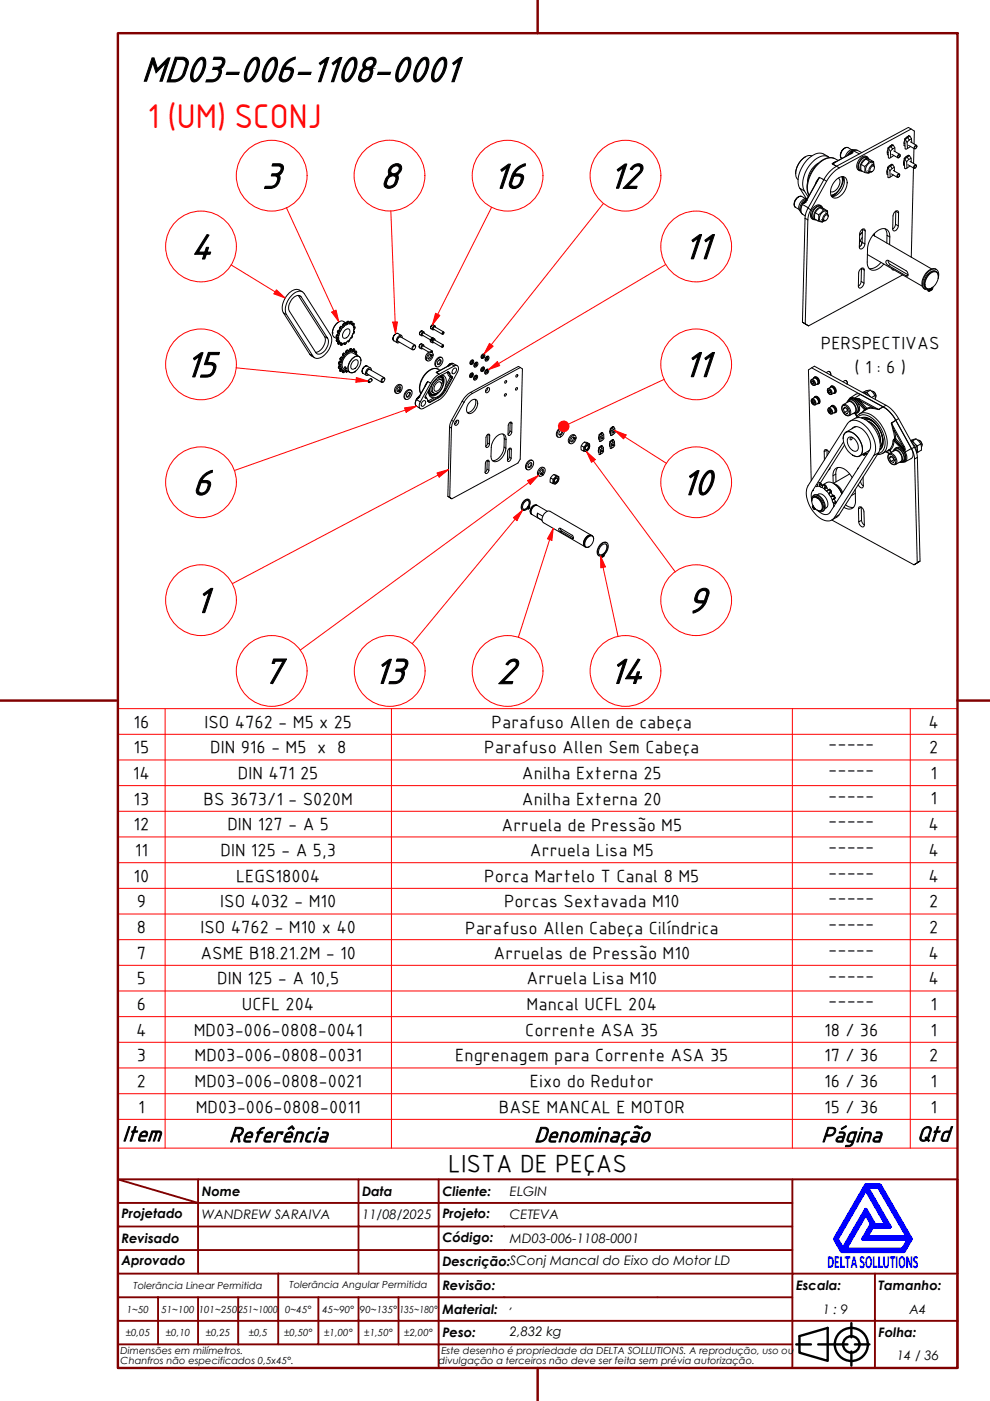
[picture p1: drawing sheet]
<svg xmlns="http://www.w3.org/2000/svg" width="210mm" height="297mm" viewBox="0 0 210 297" stroke-linecap="round" stroke-linejoin="round" font-family="sans-serif">
<defs><g id="words">
<g font-size="8.1">
<text x="30" y="17.3">MD03-006-1108-0001</text>
<text x="55.5" y="39.8">3</text>
<text x="80.5" y="39.8">8</text>
<text x="104.4" y="39.9">16</text>
<text x="129" y="39.8">12</text>
<text x="40.4" y="54.8">4</text>
<text x="144.9" y="54.8">11</text>
<text x="39.2" y="79.8">15</text>
<text x="144.9" y="79.8">11</text>
<text x="40.7" y="104.9">6</text>
<text x="144.4" y="104.8">10</text>
<text x="41.3" y="129.8">1</text>
<text x="145.7" y="129.8">9</text>
<text x="55.7" y="144.9">7</text>
<text x="79.1" y="144.9">13</text>
<text x="105.4" y="144.9">2</text>
<text x="129.1" y="144.9">14</text>
</g>
<text font-size="7" fill="#f00" x="31.3" y="27.1">1 (UM) SCONJ</text>
<text font-size="5.4" x="95" y="248.5">LISTA DE PEÇAS</text>
<g font-size="4.9">
<text x="25.9" y="241.9">Item</text>
<text x="48.6" y="242.1">Referência</text>
<text x="113.3" y="242.1">Denominação</text>
<text x="174.1" y="242.1">Página</text>
<text x="194.4" y="241.9">Qtd</text>
</g>
<g font-size="3.9">
<text x="174" y="74">PERSPECTIVAS</text>
<text x="181.2" y="79">( 1 : 6 )</text>
<text x="28.3" y="154.3">16</text>
<text x="43.3" y="154.3">ISO 4762 - M5 x 25</text>
<text x="104.2" y="154.3">Parafuso Allen de cabeça</text>
<text x="196.9" y="154.3">4</text>
<text x="28.3" y="159.7">15</text>
<text x="44.6" y="159.7">DIN 916 - M5 x 8</text>
<text x="102.7" y="159.7">Parafuso Allen Sem Cabeça</text>
<text x="175.6" y="158.9">-----</text>
<text x="197" y="159.7">2</text>
<text x="28.2" y="165.1">14</text>
<text x="50.5" y="165.1">DIN 471</text>
<text x="63.6" y="165.1">25</text>
<text x="110.7" y="165.1">Anilha Externa 25</text>
<text x="175.6" y="164.3">-----</text>
<text x="197.3" y="165.1">1</text>
<text x="28.3" y="170.6">13</text>
<text x="43.2" y="170.6">BS 3673/1 - S020M</text>
<text x="110.7" y="170.6">Anilha Externa 20</text>
<text x="175.6" y="169.8">-----</text>
<text x="197.3" y="170.6">1</text>
<text x="28.3" y="176">12</text>
<text x="48.2" y="176">DIN 127 - A 5</text>
<text x="106.3" y="176.2">Arruela de Pressão M5</text>
<text x="175.6" y="175.2">-----</text>
<text x="196.9" y="176">4</text>
<text x="28.6" y="181.5">11</text>
<text x="46.8" y="181.5">DIN 125 - A 5,3</text>
<text x="112.4" y="181.5">Arruela Lisa M5</text>
<text x="175.6" y="180.7">-----</text>
<text x="196.9" y="181.5">4</text>
<text x="28.3" y="186.9">10</text>
<text x="50" y="186.9">LEGS18004</text>
<text x="102.7" y="186.9">Porca Martelo T Canal 8 M5</text>
<text x="175.6" y="186.1">-----</text>
<text x="175.6" y="191.5">-----</text>
<text x="196.9" y="186.9">4</text>
<text x="29" y="192.3">9</text>
<text x="29" y="197.8">8</text>
<text x="42.5" y="197.8">ISO 4762 - M10 x 40</text>
<text x="46.7" y="192.3">ISO 4032 - M10</text>
<text x="98.6" y="198">Parafuso Allen Cabeça Cilíndrica</text>
<text x="106.9" y="192.3">Porcas Sextavada M10</text>
<text x="175.6" y="197">-----</text>
<text x="197" y="192.3">2</text>
<text x="197" y="197.8">2</text>
<text x="29" y="203.2">7</text>
<text x="42.5" y="203.2">ASME B18.21.2M - 10</text>
<text x="104.6" y="203.4">Arruelas de Pressão M10</text>
<text x="175.6" y="202.4">-----</text>
<text x="196.9" y="203.2">4</text>
<text x="29" y="208.7">5</text>
<text x="46.1" y="208.7">DIN 125 - A 10,5</text>
<text x="111.7" y="208.7">Arruela Lisa M10</text>
<text x="175.6" y="207.9">-----</text>
<text x="196.9" y="208.7">4</text>
<text x="29" y="214.1">6</text>
<text x="51.3" y="214.1">UCFL 204</text>
<text x="111.6" y="214.1">Mancal UCFL 204</text>
<text x="175.6" y="213.3">-----</text>
<text x="197.3" y="214.1">1</text>
<text x="28.9" y="219.6">4</text>
<text x="41.1" y="219.6">MD03-006-0808-0041</text>
<text x="111.4" y="219.6">Corrente ASA 35</text>
<text x="174.8" y="219.6">18 / 36</text>
<text x="197.3" y="219.5">1</text>
<text x="29" y="225">3</text>
<text x="41.2" y="225">MD03-006-0808-0031</text>
<text x="96.5" y="225">Engrenagem para Corrente ASA 35</text>
<text x="174.8" y="225">17 / 36</text>
<text x="197" y="225">2</text>
<text x="29" y="230.4">2</text>
<text x="41.2" y="230.5">MD03-006-0808-0021</text>
<text x="112.4" y="230.4">Eixo do Redutor</text>
<text x="174.8" y="230.5">16 / 36</text>
<text x="197.3" y="230.4">1</text>
<text x="29.3" y="235.9">1</text>
<text x="41.5" y="235.9">MD03-006-0808-0011</text>
<text x="105.8" y="235.9">BASE MANCAL E MOTOR</text>
<text x="174.8" y="235.9">15 / 36</text>
<text x="197.3" y="235.9">1</text>
</g>
<text font-size="3.9" fill="#00f" x="175.4" y="268.8">DELTASOLLUTIONS</text>
<g font-size="2.8">
<text x="42.8" y="253.5">Nome</text>
<text x="76.8" y="253.5">Data</text>
<text x="93.8" y="253.6">Cliente:</text>
<text x="108.1" y="253.5">ELGIN</text>
<text x="25.8" y="263.6">Revisado</text>
<text x="25.8" y="258.3">Projetado</text>
<text x="42.8" y="258.5">WANDREW SARAIVA</text>
<text x="76.8" y="258.4">11/08/2025</text>
<text x="93.8" y="263.4">Código:</text>
<text x="93.8" y="258.3">Projeto:</text>
<text x="108.1" y="263.5">MD03-006-1108-0001</text>
<text x="108.1" y="258.5">CETEVA</text>
<text x="25.8" y="268.3">Aprovado</text>
<text x="93.8" y="268.3">Descrição:SConj Mancal do Eixo do Motor LD</text>
<text x="93.8" y="273.6">Revisão:</text>
<text x="168.8" y="273.5">Escala:</text>
<text x="186.3" y="273.5">Tamanho:</text>
<text x="93.8" y="278.6">Material:</text>
<text x="108.1" y="277.6">,</text>
<text x="174.4" y="278.5">1 : 9</text>
<text x="192.8" y="278.6">A4</text>
<text x="93.8" y="283.5">Peso:</text>
<text x="108.1" y="283.3">2,832 kg</text>
<text x="186.3" y="283.5">Folha:</text>
<text x="190.2" y="288.4">14 / 36</text>
</g>
<g font-size="2.1">
<text x="28.3" y="273.3">Tolerância Linear Permitida</text>
<text x="61.4" y="273.1">Tolerância Angular Permitida</text>
<text x="26.9" y="278.3">1~50</text>
<text x="34.2" y="278.3">51~100</text>
<text x="42.1" y="278.3">101~250</text>
<text x="50.5" y="278.3">251~1000</text>
<text x="60.5" y="278.3">0~45°</text>
<text x="68.4" y="278.3">45~90°</text>
<text x="76.3" y="278.3">90~135°</text>
<text x="84.7" y="278.3">135~180°</text>
<text x="25.6" y="287.1">Dimensões em milímetros.</text>
<text x="26.6" y="283.2">±0,05</text>
<text x="35.2" y="283.2">±0,10</text>
<text x="43.6" y="283.2">±0,25</text>
<text x="52.7" y="283.2">±0,5</text>
<text x="60.2" y="283.2">±0,50°</text>
<text x="68.7" y="283.2">±1,00°</text>
<text x="77.2" y="283.2">±1,50°</text>
<text x="85.7" y="283.2">±2,00°</text>
<text x="93.6" y="287.1">Este desenho é propriedade da DELTA SOLLUTIONS. A reprodução, uso ou</text>
<text x="25.6" y="289.2">Chanfros não especificados 0,5x45°.</text>
<text x="93" y="289.2">divulgação a terceiros não deve ser feita sem prévia autorização.</text>
</g>
</g></defs>
<!-- layer: Visible (ABNT) -->
<g fill="none" stroke="#000" stroke-width=".21">
<path d="M169.6 39.9l1 .6 .8 1.3M169.6 39.9l1.3 2.2M170.7 33.3a4.6 4.6 0 0 0-2 3.5M170.7 33.3h.1M172.1 33a2.71 2.71 0 0 0-2.8 1.8 2.71 2.71 0 0 0-.1 3.3M172.9 39.1l.8-1.5-2.7 4.9M173.2 34.9a3.6 3.6 0 0 1 3.8-1.3 3.4 3.4 0 0 0-3.8 1.4 6.2 6.2 0 0 0-1.6 6.4 5.6 5.6 0 0 1 1-5.9zM173.5 34.6a4.7 4.7 0 0 0-2.3 3.9M174.7 38.1l-1-.5-2.7 4.9M174.7 38.1l.6 .3M174.7 38.1l-3.4 6M175.3 38.4l-3.4 6.1"/>
<path d="M175.6 33.2a2.53 2.53 0 0 0-2.6-.6 6.6 6.6 0 0 0-3.7 6.7l.3 .6M175.9 33.4a2.54 2.54 0 0 0-3.4 .7 6.3 6.3 0 0 0-2.1 6.1l.2 .3M176.5 34.7h.1M176.5 34.7l.7 .4M176.6 34.6h.1M176.7 34.6h.1M177 33.6l.7 .4M177.2 35.1l.2 .1M177.2 34.3l-.7 .4M177.3 38.1a1.35 1.35 0 0 1 2.1-.2 3.2 3.2 0 0 1-2.5 4.1 1.31 1.31 0 0 1-.8-1.8l.5-1.1zM177.4 35.2a6.9 6.9 0 0 0-2.7 2.9M177.4 35.2l.5 .4"/>
<path d="M177.8 37.7a1.85 1.85 0 0 1-.7 2.7l-.6 .3-.4-.1M177.9 35.6a7.5 7.5 0 0 0-2.6 2.8M178.5 37.5a3.2 3.2 0 0 1-2.3 3.9M178.6 37.5v.7M178.7 37.5l-.1 .9M178.7 37.5v.4M178.7 31.7l.6-.4h.5a1.56 1.56 0 0 0-1.3 2.3 1.42 1.42 0 0 1 .2-1.9zM178.8 37.5a3.2 3.2 0 0 1-2.5 4.2M178.9 37.7a6.1 6.1 0 0 1-2.3 4M179.8 31.3l.7 .4M180.4 32.6l.3-.4-.1-.1-.5 .6M180.4 32.6l-3.9 2.1"/>
<path d="M180.4 32.6h.1M180.5 32.6l-4 2.1 .7 .4M180.6 32.1l-.7 .7M180.6 32.1h.1M180.6 32.4h.1M180.6 32.4l-.2 .2M180.8 32.2l.2-.2 1.2 .6M180.8 32.2l-.3 .4M180.8 32.2l-.2 .2M180.9 32l-.3 .1M181 31.8a1.62 1.62 0 0 0-1.8 1.4M181.3 31.8a1.71 1.71 0 0 0-1.7 1.2"/>
<path d="M181.8 31.9l-.9 .1M181.8 31.9l-.4-.1-.5 .2M181.8 31.9l.9 .4M182.6 34.9l.7 .4M183.6 33.7l.9 .2 .7 .4M183.6 33.7a2.12 2.12 0 0 0-1 2.5l.7 .4M183.6 33.7l.7 .4M183.9 33.3a1.48 1.48 0 0 0-2.1 1.1 1.18 1.18 0 0 0 .4 1.8M184.1 33.6a1.35 1.35 0 0 0-2 1.1v1l.5 .5M184.2 33.6a.83 .83 0 0 0-1.5 0 1.96 1.96 0 0 0-.6 2.5l.6 .1M184.3 33.8a.91 .91 0 0 0-1.4 .4 1.6 1.6 0 0 0-.3 2l.2 .1M184.7 35.4a.37 .37 0 0 1 .6-.2 .37 .37 0 0 1 .1 .6 .55 .55 0 0 1-.3 .5 .55 .55 0 0 1-.6 0l-.1-.4z"/>
<path d="M184.8 34.8l.4 .2M185.3 35a.58 .58 0 0 0-.4-.6 .58 .58 0 0 0-.7 .2 1.26 1.26 0 0 0-.3 2l.5-.1-.4-.3M185.3 35.1v-.2a.6 .6 0 0 0-.2-.6 .6 .6 0 0 0-.6-.1l-.2-.1-.7 .9a.39 .39 0 0 0-.2 .7v.3a.53 .53 0 0 0 .1 .6 .53 .53 0 0 0 .6 .1l.4-.2M185.4 35.5a.43 .43 0 0 0-.2-.5 .43 .43 0 0 0-.6 .2 .78 .78 0 0 0-.1 1.3l.4-.1M188.2 35.8l-.2 .6M188.2 35.6h.1M188.2 36.5l-.2-.1v.5l.2 .1M188.3 31.4l.1 .1M188.3 31.7l-.2 .5M188.3 32.3l-.2-.1 .1 .6 .1 .1M188.7 31l.2 .1 .5-.3-.3-.1-.8 .7 .1 2.1 .2 .1 .2-.2v-1.3l-.4-.6M189 34.9l-.8 .7 .1 2 .2 .1 .2-.2v-1.3l-.4-.6"/>
<path d="M189 34.9h.1M189 34.9h.3l-.5 .3-.2-.1M189 36.9l1.2 .7M189.1 32.7l1.3 .8M189.1 35.8l-.4 .4M189.3 31.6l-.5 .5M189.3 34.9l.3 .5 .1 .9M189.4 30.8l.3 .5 .1 .9M189.4 37.1l-.7 .4M189.4 36.1l1.3 .8M189.5 33l-.7 .4M189.5 32l1.3 .7"/>
<path d="M189.6 35.4l-.5 .4-.3-.6-.5 .4M189.7 31.3l-.4 .3-.4-.5-.5 .4M190.4 37h.2a.28 .28 0 0 1 .1 .4 .28 .28 0 0 1-.4 0zM190.5 32.9l.2-.1a.29 .29 0 0 1 .1 .4 .29 .29 0 0 1-.4 .1zM190.8 37.1l-.1-.2a.39 .39 0 0 0-.5 .2 .39 .39 0 0 0 .2 .5l.1-.1M190.9 33l-.1-.2a.4 .4 0 0 0-.4 .2 .4 .4 0 0 0 0 .5l.2-.1M191.7 33.6l.2 .1M191.7 33.9l-.1 .6M191.7 34.6l-.1-.1v.5l.2 .1M191.8 29.8l-.1 .5M191.8 29.5l.1 .1M191.9 30.4l-.2-.1v.5l.2 .2"/>
<path d="M192.2 33.2l.2 .1 .4-.3-.3-.1-.8 .7 .1 2.1 .2 .1 .3-.2-.1-1.3-.3-.6M192.3 29.1l.2 .1 .4-.3-.3-.1-.8 .7 .1 2 .2 .2 .3-.2-.1-1.3-.4-.6M192.5 34.9l1.3 .8M192.6 30.8l1.3 .7M192.7 33.8l-.5 .5M192.8 29.7l-.5 .5M192.8 33l.4 .5v.9M192.9 28.9l.4 .5v.8M192.9 35.2l-.6 .4M192.9 34.2l1.3 .8M193 31l-.6 .5M193 30.1l1.3 .7"/>
<path d="M193.2 33.5l-.5 .3-.3-.5-.5 .4M193.2 27.4l-15.3 8.2M193.3 29.4l-.5 .3-.3-.5-.6 .4M193.7 35.6l-.5 18.9M193.8 31.5l-.1 3.2M193.8 30.5l.1-2.7-1.3-.8-15.2 8.2M194 35.1l.2-.1a.29 .29 0 0 1 0 .4 .29 .29 0 0 1-.4 .1zM194.1 31l.1-.1a.25 .25 0 0 1 .1 .4 .25 .25 0 0 1-.4 .1zM194.3 35.2v-.2a.38 .38 0 0 0-.5 .2 .38 .38 0 0 0 .1 .5l.2-.1M194.4 31.1v-.2a.38 .38 0 0 0-.5 .1 .38 .38 0 0 0 .1 .5h.2M168.7 44l.7 .4M168.9 42l.6-.4 .5 .1a1.55 1.55 0 0 0-1.3 2.3 1.41 1.41 0 0 1 .2-2z"/>
<path d="M170 41.7l.7 .4M170.1 43.3v.1M170.1 43.3a1.51 1.51 0 0 0 .1 2.1M170.1 43.4a1.63 1.63 0 0 0 .1 2M170.1 43.4l1.3 .7M170.2 45.4l.5 .4M170.3 43l-.2 .3M170.3 43h.1M170.4 43.1l-.3 .3M170.7 46.3l-.6 22M170.7 46.3l.6 .3M170.7 42.9l-.3 .2"/>
<path d="M170.7 42.9h.1M171 42.5h.1M171 42.5l-.3 .4M171 42.5l-.3 .5-.3 .1M171.1 42.1a2.31 2.31 0 0 0-1.4 2.8l.1 .1M171.1 42.1a1.78 1.78 0 0 0-1.5 2.6M171.2 42.1l-.8 .9 .6-.5M171.3 41.9l-1 1.1M171.3 46.6l-.6 22.1M171.3 44.1l-.4 1.1-.2 1.1M171.3 44.1l.6 .4M171.9 44.5l-.5 1.1-.1 1"/>
<path d="M172.8 45.1l.8 .4M173.8 44l.8 .5M174.1 43.6a1.49 1.49 0 0 0-2.1 1.2 1.21 1.21 0 0 0 .4 1.7M174.3 44a1.38 1.38 0 0 0-2 1.1v1l.5 .5a.83 .83 0 0 1-.7-1.3 1.98 1.98 0 0 1 1.9-1.7l.4 .4M174.6 44.2a.86 .86 0 0 0-1.5 .2 1.47 1.47 0 0 0-.2 2.2l.2 .1M174.9 45.8a.41 .41 0 0 1 .6-.2 .41 .41 0 0 1 0 .7 .45 .45 0 0 1-.4 .5 .45 .45 0 0 1-.5-.3zM175 45.1l.4 .3a.56 .56 0 0 0-.3-.6 .56 .56 0 0 0-.7 .2 1.26 1.26 0 0 0-.3 1.9l.5-.1-.4-.2M175.5 44.7l-.8-.4a1.07 1.07 0 0 0-1.7 .5 2.06 2.06 0 0 0-.3 1.6l.7 .4M175.5 45.4a.63 .63 0 0 0-.1-.7 .63 .63 0 0 0-.7-.2h-.1l-.7 .8a1.21 1.21 0 0 0-.4 1.2l-.1 .3a.94 .94 0 0 0 1.2 0M175.6 45.9a.43 .43 0 0 0-.2-.6 .43 .43 0 0 0-.6 .3 .69 .69 0 0 0-.4 .6 .69 .69 0 0 0 .4 .6l.3-.1M176.7 41.3l-.4 .3M177 41.1l-.7 .5 .6-.4"/>
<path d="M182.2 52.1l.1 .3M182.3 49.8l.5-.6-.5 .7M182.4 51.1l.4 .3M182.6 59.7l-.2 .5-.4 .5M182.6 52l.2-.6-.2 .6-.4 .4M182.6 56.9h.1M182.8 50.4l-.6 1.2M183.2 57.2a.44 .44 0 0 0-.3-.4 .44 .44 0 0 0-.5 .3l-.3 .8-.1 2.7a.44 .44 0 0 0 .4 .5 .44 .44 0 0 0 .5-.3l.3-.8M183.2 57.2l-.6-.3v2.8l.6 .3M183.2 57.2v2.8M183.4 51.7a.84 .84 0 0 1-1.1 1l-.1-.3M183.5 49a.44 .44 0 0 0-.4-.5 .44 .44 0 0 0-.5 .3l-.3 .8-.1 2.8"/>
<path d="M183.5 49l-.6-.4-.1 2.8 .6 .3M183.5 49l-.1 2.7M183.9 54l11.7 6.7M185.1 49.8l12.4 7.2M185.4 49.5v.5M186.8 55.6a2.86 2.86 0 0 1-2.5 1.3M187.6 48.5l.3 .4 .2 1M188.3 55.2l.1 .5 .4 .4M188.4 56.3l-.3-.2a.45 .45 0 0 1-.3-.6 .45 .45 0 0 1 .6-.3l3.7 2.2 .4 .6a.28 .28 0 0 1 .1 .4 .28 .28 0 0 1-.4 .1M188.4 56.3l3.8 2.2M188.7 50.2a1.47 1.47 0 0 0-.7-1.6 1.47 1.47 0 0 0-1.8 .2 5.1 5.1 0 0 0-2.3 4v2.7a1.49 1.49 0 0 0 .7 1.7 1.49 1.49 0 0 0 1.8-.3l1-.9M188.7 50.2l-.6-.3-.1 1.6"/>
<path d="M188.7 50.2l-.1 1.7M188.8 56.1l3.7 2.2-.3 .2M188.8 56.1l-.4 .2M189.1 56.9l.2 .3h.2M189.9 47.5l-.2 .6-.4 .4M189.9 47.5l.6 .4M190.5 45.1a.44 .44 0 0 0-.4-.4 .44 .44 0 0 0-.4 .3l-.4 .8v2.7a.44 .44 0 0 0 .3 .5 .44 .44 0 0 0 .5-.4l.4-.7M190.5 45.1l-.6-.3v2.7M190.5 45.1v2.8M191.4 58.3l-20 10.8M197.1 58.2a1.02 1.02 0 0 1 1.8 0 2.76 2.76 0 0 1-2 3.1 1.08 1.08 0 0 1-.7-1.6l.2-.7zM198.5 57.6a1.72 1.72 0 0 0-2.2 1.1 1.89 1.89 0 0 0 0 2.4l.1 .1"/>
<path d="M198.5 57.1a1.9 1.9 0 0 0-2.4 1.2 2.25 2.25 0 0 0-.1 2.9l.1 .1M198.9 59.1a1.39 1.39 0 0 0-.8-2.1 3.1 3.1 0 0 0-2.2 4.1l.3 .3h.5M198.9 58.6a.96 .96 0 0 0-.5-1.1 .96 .96 0 0 0-1.2 .4 2.53 2.53 0 0 0-.9 3.3l.4 .1 .8-.2M60.1 66.3l.6 .4 5.6 8.8-.6-.4M60.1 66.3l5.6 8.8M60.7 66.7a3.9 3.9 0 0 1 2.9-5l.6 .2 .3 .3 5.6 8.8a3.9 3.9 0 0 1-2.9 5l-.6-.2-.3-.3M63.2 62.6l5.6 8.8M63.3 62.6l.6 .4 5.6 8.7-.7-.3M63.9 63a1.19 1.19 0 0 0-2 .4 2.54 2.54 0 0 0-.5 2.6l5.6 8.7a1.1 1.1 0 0 0 1.7-.2 2.56 2.56 0 0 0 .8-2.8M64.1 61.9l-.6-.4a2.44 2.44 0 0 0-2.8 1.4 3.5 3.5 0 0 0-.6 3.4M65.7 75.1l1 .7M68.8 71.4a2.7 2.7 0 0 1-1.9 3.3"/>
<path d="M70.5 70.6h.1M71.3 71.4l.1 .1M71.3 72.2l.1 .2M71.3 71.2v.2M71.3 71.2l.1 .1M71.3 72.2h.1M71.4 72l-.1 .2M71.4 72l.2 .1M71.4 71.5l.4 .1M71.4 71.1l-.1 .1M71.4 71.1l.2 .1M71.4 72.2v.2"/>
<path d="M71.4 71.3v.2M71.5 71.7l-.1 .2M71.5 70.9l-.1 .1M71.5 71.6v.1l.3 .2M71.5 70.4l.2 .2M71.5 70.4h.1M71.6 72.1l-.2 .1M71.6 70.5h.1M71.6 71.2l-.2 .1M71.6 72.8l.2 .2M71.6 72.6v.2M71.6 72.6l.3 .1"/>
<path d="M71.6 70.4l.2 .2M71.6 70.2l-.1 .2M71.6 70.2h.1M71.7 72.4l.3 .1M71.7 72.4l-.1 .1M71.7 72.3l-.3 .1M71.7 70.1l-.1 .1M71.7 70.1l.2 .1M71.7 70.2l-.1 .2M71.7 72.9l.1 .1M71.7 77.9l.2 .2M71.7 77.9h.1"/>
<path d="M71.8 77.1h.1M71.8 77.1l.1 .1M71.8 71.6h.1M71.8 71.6v.3M71.8 71.9l-.2 .2M71.8 70.6h.1M71.8 71.9l.1 .4M71.8 76.9v.2M71.8 76.9h.1M71.8 77.7l-.1 .2M71.8 71.1l-.1 .1M71.8 70.6l.1 .1"/>
<path d="M71.8 77.6l.3 .2zM71.8 71.1v.5M71.8 68.2a3 3 0 0 0-1.3 2.4M71.8 70l-.1 .1M71.8 77.9l.1 .2M71.9 77.2h.2M71.9 72.7l-.3 .1M71.9 72.3h-.2M71.9 72.3h.1M71.9 76.7l-.1 .2M71.9 76.7l.3 .2zM71.9 72.3l.1 .2"/>
<path d="M71.9 76.9v.3M71.9 77.4l-.1 .2M71.9 70.2h-.2M71.9 70.7l-.3-.2-.1 .4 .3 .2M71.9 70.7l-.1 .4M72 77.2l-.1 .2 .4 .2M72 72.5l.3 .2M72 72.5l-.1 .2M72 78.6l.2 .1M72 78.6h.1M72.1 77.2l.2 .1M72.1 78.3l-.1 .3"/>
<path d="M72.1 77.8l-.3 .1M72.1 76.6l-.2 .1M72.1 69.5l.2 .2zM72.1 69.5v.2M72.1 76.1l.2 .2M72.1 78.3l.2 .2zM72.1 76.1l.2 .1M72.1 69.4v.1M72.1 69.4h.1M72.1 76.1l.1 .1M72.1 76.9h-.2M72.1 78.6l.1 .1"/>
<path d="M72.1 78.1l.4 .1M72.1 78.1v.2M72.2 78.1h-.3M72.2 70.2h-.2M72.2 72.9l.1 .3M72.2 72.9l.2 .1M72.2 72.8h.1M72.2 76.2l-.1 .4 .3 .2M72.2 76.2l.3 .2M72.2 70.2l-.3 .5M72.2 69.4l.1 .2M72.2 75.8l.1 .1"/>
<path d="M72.2 75.8l-.1 .3M72.2 69.2l.3 .1M72.2 72.7l-.4 .3M72.2 69.2l-.1 .2M72.2 69.2l.1 .1M72.3 75.9l-.1 .2 .1 .2M72.3 77.6l-.2 .2M72.3 75.8h-.1M72.3 75.9h.2M72.3 75.8l.3 .1zM72.3 72.7l.2 .1M72.3 72.7h-.1"/>
<path d="M72.3 77.6v.4M72.3 77.3v.3M72.3 78.5l-.2 .1M72.3 69.7l.1 .1M72.3 78l-.1 .1M72.3 69.3l.4 .1M72.3 78h.1M72.3 69.3l-.1 .1M72.3 78l.2 .2M72.3 76.8l-.1 .1M72.3 69.2h.1M72.4 76.8l-.1 .5"/>
<path d="M72.4 76.3l.1 .1M72.4 69.9l-.3-.2-.3 .3 .4 .2M72.4 69.9l-.2 .3M72.4 75.7l-.1 .1M72.4 69.2l.3 .2M72.4 73l-.1 .2M72.4 75.7l.3 .2M72.5 78.2l.2 .3M72.5 78.3l-.2 .1M72.5 72.8h.3M72.5 72.8l-.1 .2M72.5 76.4l-.1 .4"/>
<path d="M72.6 78.7l.1 .3M72.6 78.6l.2 .2zM72.6 75.9h.1M72.6 78.6h.1M72.6 75.2l.3 .1M72.6 75.2v.2M72.7 78.5l-.5 .2M72.7 75.1l-.1 .1M72.7 69l.3 .2M72.7 69l-.3 .2M72.7 75.1h.1M72.7 78.5l.2 .1"/>
<path d="M72.7 78.5h.1M72.7 69.4l-.3 .5M72.7 68.7l.3 .2zM72.7 68.8v.1M72.7 75.9l-.2 .5M72.8 75.1l.1 .2M72.8 78.8l-.1 .2M72.8 72.8l-.5 .4M72.8 74.9l-.1 .2M72.8 74.9h.1M72.8 68.6l-.1 .1M72.8 72.8h.1"/>
<path d="M72.8 68.6l.1 .1M72.9 74.9h-.1M72.9 74.9l.1 .1M72.9 78.6l-.1 .2M72.9 72.8l.2 .2M72.9 72.8l.2 .1M72.9 72.8h.1M72.9 78.6h.3M72.9 75.4v.2M72.9 74.9l.2 .1M72.9 74.9l-.1 .2M72.9 75.6l-.2 .3"/>
<path d="M72.9 75.6l-.3-.2-.2 .3M72.9 68.7l.1 .2M73 69.2l-.3 .2M73 68.9v.2M73 75h.1M73 68.5h.1M73 72.7l.1 .1M73 68.5l-.2 .1M73.1 70.1a.64 .64 0 0 1 .9-.3 .64 .64 0 0 1 .1 1 .91 .91 0 0 1-1.4 .7 1.46 1.46 0 0 1 .4-1.4zM73.1 77.8l.3 .2v.3l-.3-.3zM73.1 72.8h-.3M73.1 75l.2 .1"/>
<path d="M73.1 68.5l.2 .2M73.1 72.9v.1M73.1 72.8v.1M73.1 68.5l-.2 .2M73.2 77.8l-.1 .1 .3 .3M73.2 78.6l-.5 .4M73.3 78.7l.1 .2M73.3 68.7h.1M73.3 78.6l.2 .2-.2-.2M73.3 68.7l.1 .1M73.3 75.1l-.4 .5M73.3 74.5v.2"/>
<path d="M73.3 74.5l.3 .1M73.3 68.5l.3 .2M73.3 68.5l-.1 .2M73.3 78.2h.1M73.4 68.8v.1M73.4 68.5l-.6-.4a1.99 1.99 0 0 0-2.2 1.8 1.36 1.36 0 0 0 .8 1.9M73.4 68.9l-.4 .3M73.4 78.6h.1M73.4 74.3l-.1 .2M73.4 74.3l.1 .1M73.5 68.4l-.1 .1M73.5 78.6h-.3"/>
<path d="M73.5 68.3l.2 .2zM73.5 78.6l-.1 .3M73.5 72.5l-.4 .3M73.5 72.5l-.4 .5M73.5 74.4l.1 .2M73.6 78.6h-.1M73.6 74.9l-.3 .2M73.6 74.9l-.3-.2-.3 .3M73.6 74.7v.2M73.6 68.7l-.2 .2M73.7 68.1l-.2 .2M73.7 68.1l.2 .1"/>
<path d="M73.7 68.1l.1 .1M73.7 72.4l.2 .1M73.7 74.3l.2 .1M73.7 74.3h-.3M73.7 74.3l-.2 .1M73.7 72.3l.2 .1zM73.7 68.5v.2M73.7 78.7l-.3 .2M73.8 72.3l-.3 .2M73.8 68.2l-.1 .2M73.8 72.3v.1M73.8 72.4h.1"/>
<path d="M73.9 74.4l.1 .2M73.9 72.4v.1M73.9 68.2l.1 .2M73.9 68.2h-.1M73.9 74.3l.4 .2M73.9 74.3v.1M74 74.6l-.4 .3M74 68.4l.3 .2M74 68.4v.2M74 68.6l-.4 .1M74 68.6h.3M74.1 74.1l-.1 .2"/>
<path d="M74.1 74.1l.2 .1M74.1 68.3l.3 .1zM74.1 68.3l-.1 .1M74.2 72l-.4 .3M74.2 72l-.3 .5M74.3 73.9l-.2 .2M74.3 74.5l-.3 .1M74.3 73.9l.2 .1M74.3 73.9l.1 .1M74.3 68.6l.3 .2M74.3 74.3v.2M74.4 74l-.1 .2"/>
<path d="M74.4 71.7l-.2 .3M74.4 68.4l-.1 .2M74.5 74l.1 .2M74.5 71.6l-.1 .1M74.5 68.2l.2 .1-.1 .4M74.5 68.2l-.1 .2M74.5 74h-.1M74.5 71.6h.1M74.5 68.2h-.3M74.6 74.2v.3M74.6 68.8l.2 .1M74.6 68.7v.1"/>
<path d="M74.6 74.3l.3 .2M74.6 74.5h-.3M74.6 74.5h.3M74.7 68.6l.2 .1zM74.7 68.6l-.1 .1M74.7 71.1l-.3 .6M74.7 71.1v.2M74.7 76a.96 .96 0 0 1 1.1-.5 .96 .96 0 0 1 .7 1 2.52 2.52 0 0 1-2.1 2.5 1.2 1.2 0 0 1-.4-1.8zM74.7 68.6h.3M74.7 74.1l-.1 .2M74.7 71.3h.1M74.7 71.3l-.2 .3"/>
<path d="M74.8 74.1l.2 .1M74.8 68.9l.2 .3M74.8 70.8l-.1 .3M74.9 74.5l.3 .1M74.9 76.6a.59 .59 0 0 1 .8-.3 .59 .59 0 0 1 .2 .9 1.05 1.05 0 0 1-1.4 1 1.25 1.25 0 0 1 .4-1.6zM74.9 68.8l-.1 .1M74.9 69.3h.4M75 69.4v.1M75 69.2v.3M75 69.2h.1M75 74.3l-.1 .2M75 70.3h.2"/>
<path d="M75 70.3l-.2 .5M75 70.3h.1M75 69.5v.5M75 70v.3M75 68.6v.6M75 68.6l-.1 .1M75.1 74l-.3 .1M75.1 74l-.1 .2M75.1 74l.1 .1v.5M75.1 74l.1 .1M75.1 70.3h.1M75.2 78.9h.1"/>
<path d="M75.2 74.6l.1 .2M75.2 74.7l.1 .1M75.2 70.3l-.4 .5M75.2 69.8l-.2 .2M75.2 74.5h.1M75.2 69.7v.1M75.2 74.5h.4M75.2 74.5l.3 .1M75.3 69.3l-.1 .4M75.3 69.3l-.3 .2M75.3 74.8l.2 .3M75.5 74.7l-.2 .1"/>
<path d="M75.6 74.5l-.1 .1M75.6 74.9l-.1 .3 .3 .1M75.6 74.5v.4M75.6 74.9h.1M75.8 75.3h-.1M75.8 75.3v.1M76.1 75.6l-1.2-.7a2 2 0 0 0-2.3 1.7 1.41 1.41 0 0 0 .3 1.6l1.3 .8M76.5 76.5a.89 .89 0 0 0-.5-1 .89 .89 0 0 0-1.1 .4 2.33 2.33 0 0 0-.8 3l.5 .1 .6-.1M76.5 76.5h.1M77 79.1l.7 .5M77.1 77.8l.5-.2h.3a1.02 1.02 0 0 0-.9 1.5 .95 .95 0 0 1 .1-1.3zM77.9 77.6l.7 .4"/>
<path d="M78.5 78.3a.58 .58 0 0 0-.7 .3 .58 .58 0 0 0 .1 .7M78.7 78.5a.47 .47 0 0 0-.3-.5 .47 .47 0 0 0-.6 .3 .77 .77 0 0 0 0 1.3l.4-.1M83.5 72.2l.7 .5M83.7 70.9l.5-.2h.2a1.02 1.02 0 0 0-.9 1.5 .95 .95 0 0 1 .2-1.3zM84.4 70.7l.7 .4M85 71.4a.59 .59 0 0 0-.6 .3 .59 .59 0 0 0 0 .7M85.3 71.6a.47 .47 0 0 0-.4-.5 .47 .47 0 0 0-.5 .3 .8 .8 0 0 0-.1 1.3l.4-.1M87.8 73.4l.1-.1a.39 .39 0 0 1 .1 .5 .39 .39 0 0 1-.5 .2v-.3zM88 73.2l-3.1-1.8a.63 .63 0 0 0-.5 1l3 1.8M88.1 73.5a.32 .32 0 0 0-.3-.4 .32 .32 0 0 0-.3 .3 .37 .37 0 0 0-.2 .5 .37 .37 0 0 0 .4 .2h.1M89 73.8l.3 .2M89 71l.4 .2"/>
<path d="M89.1 73l.4-.1a.53 .53 0 0 0-.5 .9l-.1-.5zM89.2 70.2h.3a.54 .54 0 0 0-.5 .8l-.1-.3zM89.5 72.9l.3 .2M89.5 70.2l.4 .2M89.7 73.3a.29 .29 0 0 0-.3 .2 .29 .29 0 0 0 .1 .3M89.8 70.6a.31 .31 0 0 0-.3 .1 .31 .31 0 0 0 0 .3l1.9 1.1M89.8 70.6l1.9 1.1M89.8 70.6a.29 .29 0 0 0-.3 .1 .29 .29 0 0 0 0 .3M89.9 73.4v-.1a.39 .39 0 0 0-.5-.1 .39 .39 0 0 0-.2 .5l.1 .3 .3-.1M90 70.7v-.2a.4 .4 0 0 0-.5 0 .4 .4 0 0 0-.2 .5l.1 .2 .3-.1M90.3 79.1l.4-.3a2.15 2.15 0 0 1 2.2-.6 2.86 2.86 0 0 0-3.2 1.9 3.7 3.7 0 0 0-.5 3.3 3.9 3.9 0 0 1 1.1-4.3zM91.3 75.1l.2 .3 .3-.2a.54 .54 0 0 0-.4-.5 .54 .54 0 0 0-.6 .4 .82 .82 0 0 0 .1 1.4 1.38 1.38 0 0 0 .9-1.2"/>
<path d="M91.3 72.1v.4zM91.3 74.6l.2-.2 .2 .2M91.3 72.5l.4 .2M91.4 74.6a1.14 1.14 0 0 0-1 1.8l.2 .1M91.4 69.7l.4 .2M91.5 74.6l.2-.1-.1 .3zM91.5 69l.4-.1a.56 .56 0 0 0-.5 .8l-.1-.3zM91.5 75.4a.32 .32 0 0 0-.3-.3 .32 .32 0 0 0-.3 .3 .41 .41 0 0 0-.2 .4 .41 .41 0 0 0 .4 .3l.3-.2 .1-.5M91.6 74.4l-1.9-1.1-.2 .1-.1 .4 1.5 .9M91.7 71.6l.1 .1zM91.8 71.8l-.1-.1a.23 .23 0 0 0-.3 .1 .23 .23 0 0 0 .2 .3M91.8 75.3l-.3 .1-.2-.1-.2 .5-.4 .2"/>
<path d="M91.8 72.5l1.9 1.1M91.8 71.7l.4 .2M91.9 68.9l.3 .2M92.1 72a.31 .31 0 0 0-.3 .5M92.1 72l1.9 1.1M92.1 72.1a.28 .28 0 0 0-.3 .1 .28 .28 0 0 0 0 .3M92.2 69.3a.28 .28 0 0 0-.4 .1 .28 .28 0 0 0 .1 .4M92.3 72.1a.27 .27 0 0 0-.3-.3 .27 .27 0 0 0-.3 .3 .29 .29 0 0 0-.1 .4 .29 .29 0 0 0 .4 .1M92.3 69.4a.27 .27 0 0 0-.2-.3 .27 .27 0 0 0-.3 .2 .32 .32 0 0 0-.2 .4 .32 .32 0 0 0 .3 .2h.2M92.5 79h.1M92.5 79l.5 .3M92.6 78.9h.1"/>
<path d="M92.8 76.1a.6 .6 0 0 1 .9-.2 .6 .6 0 0 1 .1 .9 1.04 1.04 0 0 1-1.3 .9 1.34 1.34 0 0 1 .3-1.6zM92.9 78.2l.4 .3M92.9 76.5a.34 .34 0 0 1 .6-.2 .34 .34 0 0 1 0 .6 .38 .38 0 0 1-.3 .4 .38 .38 0 0 1-.5-.2zM92.9 79.9l.7 .1 .3 .4M93 79.3h.1M93 78.7l-.5 .3M93.1 79.3a4.8 4.8 0 0 0-1.8 1.9M93.3 79.7l.5 .5zM93.3 76.3a.78 .78 0 0 1-.5 .9M93.4 79.7a1.22 1.22 0 0 1 .6 1.4M93.5 79.7l.3 .4 .2 .6M93.6 79.5a2.52 2.52 0 0 1-.3 3.4 1.87 1.87 0 0 1-2.3 .9l.1 .1"/>
<path d="M93.7 75.8a1.19 1.19 0 0 0-1.5 1.4l.1 .4 .3 .2M93.7 79.5a1.58 1.58 0 0 1 .8 2.3 2.75 2.75 0 0 1-3 2.5 1.36 1.36 0 0 1-.6-1.5M93.9 70.5l.1-.1a.18 .18 0 0 1 .1 .3 .18 .18 0 0 1-.3 0zM94 73.3a.2 .2 0 0 0-.3 0 .2 .2 0 0 0 .2 .3M94.1 70.4l-2-1.1-.2 .1v.4l1.9 1.1M94.1 70.6v-.2a.23 .23 0 0 0-.4 .1 .23 .23 0 0 0 .3 .3M94.7 79l.2 .1a.72 .72 0 0 0 .6 .7v.2M94.9 79.1l.5 .1M95.1 79l.6 .7M95.1 79l-.2 .1M95.1 77.5l.3-.2-.5 .3M95.1 77.5l-2.6 1.5"/>
<path d="M95.1 77.5h.1M95.1 78.9l-.1-.1 .1 .2M95.2 77.5l-2.7 1.5 .5 .3M95.2 77.2l-.4 .5M95.3 77.2h-.1M95.3 77.2h.1M95.3 77.4h.1M95.3 77.4l-.2 .1M95.4 77.3l.1-.2 .8 .5M95.4 77.3l-.2 .2M95.4 77.3l-.1 .1M95.4 77.1l-.1 .1"/>
<path d="M95.5 80l-1 1.8M95.6 79.7l-.1 .1M95.8 79.8l-.1 .3-.2-.1M96.1 77.1h-.7M96.1 77.1l.8 .4M96.2 78.2a.37 .37 0 0 1 .5-.1 .37 .37 0 0 1 0 .6 .56 .56 0 0 1-.8 .4v-.4zM96.3 77.6a.65 .65 0 0 1 .9 .1 .65 .65 0 0 1-.1 .9l-2.3 4.4a4.8 4.8 0 0 1-1.8 1.8l-3.3 1.8a.59 .59 0 0 1-.7-.1 .59 .59 0 0 1-.1-.7l.2-.6M96.3 77.6l-3.2 1.7M99.9 79.4l.2-.1a.28 .28 0 0 1 0 .4 .28 .28 0 0 1-.3 .1zM100 79.7l.2 .2zM100 79.7l-.2 .1M100.1 76.9l.1 .2z"/>
<path d="M100.1 76.9l-.2 .2M100.1 79.3l.1 .5a.34 .34 0 0 0 .2-.4 .34 .34 0 0 0-.4-.2 .43 .43 0 0 0-.4 .4 .43 .43 0 0 0 .3 .4l.3-.1M100.2 76.6l-.1 .3 .2 .2a.35 .35 0 0 0 .2-.5 .35 .35 0 0 0-.4-.2 .43 .43 0 0 0-.4 .4 .43 .43 0 0 0 .3 .5l.2-.2M100.2 77l.1-.3a.24 .24 0 0 0-.4 0 .24 .24 0 0 0 .2 .4v-.1M100.3 79.1a.52 .52 0 0 0-.7 .3 .52 .52 0 0 0 .2 .6M100.3 76.4a.51 .51 0 0 0-.6 .2 .51 .51 0 0 0 .1 .7M100.7 79.7a.31 .31 0 0 1 .5 0 .31 .31 0 0 1 0 .4 .39 .39 0 0 1-.3 .4 .39 .39 0 0 1-.4-.1zM100.8 77a.35 .35 0 0 1 .6 0 .35 .35 0 0 1-.2 .5 .36 .36 0 0 1-.5 .3 .36 .36 0 0 1-.1-.6zM100.9 77.1h.1a.23 .23 0 0 1 .1 .3 .23 .23 0 0 1-.4 0zM101 79.8l-.1 .4-.2 .1M101 77.1v.3l-.2 .2M101.2 79.6a.58 .58 0 0 0-.7 .3 .58 .58 0 0 0 .1 .7"/>
<path d="M101.2 76.8a.58 .58 0 0 0-.6 .3 .58 .58 0 0 0 .1 .7M102.4 78.4l.1 .2zM102.4 78.4l-.2 .1M102.4 75.6l.2 .2zM102.4 75.6l-.1 .2M102.5 78l.1 .6a.34 .34 0 0 0 .2-.5 .34 .34 0 0 0-.4-.2 .44 .44 0 0 0-.4 .4 .44 .44 0 0 0 .3 .5l.2-.2M102.5 78.5l.1-.4a.26 .26 0 0 0-.4 .1 .26 .26 0 0 0 .1 .4l.1-.1M102.5 75.3v.4a.31 .31 0 0 0 .3-.3 .31 .31 0 0 0-.3-.3 .53 .53 0 0 0-.2 .9l.3-.2M102.6 77.9a.52 .52 0 0 0-.6 .2 .52 .52 0 0 0 .1 .6M102.7 75.1a.53 .53 0 0 0-.6 .2 .53 .53 0 0 0 .1 .7M103.1 78.5a.35 .35 0 0 1 .6 0 .35 .35 0 0 1-.2 .5 .36 .36 0 0 1-.5 .3 .36 .36 0 0 1-.1-.6zM103.2 75.7a.34 .34 0 0 1 .5 0 .34 .34 0 0 1-.1 .5 .36 .36 0 0 1-.6 .3 .36 .36 0 0 1 0-.6z"/>
<path d="M103.3 78.5v.3l-.2 .2M103.4 75.8v.2l-.3 .3M103.5 78.3a.58 .58 0 0 0-.6 .3 .58 .58 0 0 0 .1 .7M103.6 75.6a.58 .58 0 0 0-.6 .2 .58 .58 0 0 0 0 .7M109.5 79.5l.1-.1a.24 .24 0 0 1 .1 .4 .24 .24 0 0 1-.3 0zM110.3 77.9l-10.1 5.5M170.1 68.3l1.3 .8zM172.1 78l15.2 8.3M172.7 80a.87 .87 0 0 1 .9 .4 .87 .87 0 0 1-.1 1M175.2 79l.4-.3a.49 .49 0 0 1 .4 .8M175.8 78.8l.3 .5M176 79.5h.1"/>
<path d="M196.7 61.4l.2 .2M196.7 61.5l.2 .3M197.1 61.4l-.1 .1M197.1 61.4h.1l-.1 .2zM197.3 61.2v.5l-.3 .1-.1-.2M197.4 61.2v.4l-.1-.1M197.5 61.1l.2 .1-.2 .2zM197.5 61.1l-.1 .1M197.8 60.9l-.1 .5-.3 .2M78 80.8a.24 .24 0 0 1 .3 0 .24 .24 0 0 1 0 .3h-.1M78 80.8l.3 .3zM78 80.8h.1"/>
<path d="M78 80.7l.5-.4 .3 .1v.3l-.4 .4M78 80.8l.3 .2zM78.2 80.9h-.1M78.3 81l-.1 .1M78.6 80.3h.2l.1 .4M81.2 80.3l.1-.1a.4 .4 0 0 1 .3 .5 .4 .4 0 0 1-.4 .3 .38 .38 0 0 1-.3-.4 .38 .38 0 0 1 .3-.3zM81.5 80.1l-3.1-1.8a.63 .63 0 0 0-.5 1l3 1.8M81.6 80.4a.32 .32 0 0 0-.3-.4 .32 .32 0 0 0-.4 .3 .36 .36 0 0 0-.2 .5 .36 .36 0 0 0 .5 .2h.1M84.2 82.9l.3-.2 .3 .4a.53 .53 0 0 1-.7 .3 .53 .53 0 0 1-.2-.7 .96 .96 0 0 1 1.3-.9 1.23 1.23 0 0 1-.3 1.3M84.7 82.9l-.1-.2 .2 .2M84.7 82l-.1 .7M84.8 82.9l.1 .2-.1-.1"/>
<path d="M84.8 82.9a.45 .45 0 0 0 .2-.5 .45 .45 0 0 0-.3-.4 .53 .53 0 0 0-.5 .5 .53 .53 0 0 0 .3 .5l.2-.1M85.1 81.7a1.07 1.07 0 0 0-1.1 .2 1.07 1.07 0 0 0-.3 1l.4 .5M86.4 83.4a.35 .35 0 0 1 .6-.2 .35 .35 0 0 1-.1 .6 .38 .38 0 0 1-.3 .4 .38 .38 0 0 1-.4-.3zM86.4 82.9a.57 .57 0 0 1 .8-.1 .57 .57 0 0 1 .1 .8 .95 .95 0 0 1-.5 .9 .95 .95 0 0 1-.9 0 1.54 1.54 0 0 1 .5-1.6zM86.8 83.2a.78 .78 0 0 1-.6 .9M87.1 82.7a1.19 1.19 0 0 0-1.5 1.4l.2 .4 .2 .2M88.3 84.7h.1M88.3 84.7a1.02 1.02 0 0 0 0 1.4M88.3 84.7a1.03 1.03 0 0 0 0 1.4M88.3 84.7l.8 .5M88.3 86.1l.8 .5M88.4 84.5l-.1 .2"/>
<path d="M88.4 84.5h.1M88.5 84.6l-.2 .1M88.8 84.2h.1M88.8 84.2l-.3 .4M88.9 84.2l-.4 .4M89 83.9l-.6 .6 .4-.3M89 83.8l-.6 .7M89.6 85.2a.38 .38 0 0 1 .5-.2 .38 .38 0 0 1 .1 .6 .56 .56 0 0 1-.9 .4v-.4zM90.1 84.3l.1 .1M90.1 84.3l.3 .1M90.2 84l.3 .5M90.7 84.8l.1 .2"/>
<path d="M90.7 80.9h.1M90.7 80.9l-.6 1M90.7 80.9l-1.9 3.3M90.7 85.1h.1M90.8 84.9v.2M90.8 83.1l.3 .5 .7 .1M90.8 83.2a.9 .9 0 0 0 1 .5M90.9 83.3a1.07 1.07 0 0 0 1.8 .1M90.9 85.3h.3M91.1 82.4a.93 .93 0 0 0 .9 1.3M91.1 82.3a.99 .99 0 0 0 .4 1.2 .99 .99 0 0 0 1.3-.2M91.3 81.2l-.6-.3-1.8 3.3"/>
<path d="M91.3 81.2l-2.2 4M91.6 83.1l.4 .2M92 83.7h-.2M92 84.3l-1.2 .7M92.3 83.6l-.6 .2-.5-.1M92.5 80.9a.82 .82 0 0 1 1.1-.3 .82 .82 0 0 1 .3 1.1 1.93 1.93 0 0 1-1.8 1.7 1.6 1.6 0 0 1 .4-2.5zM92.5 81.3a.6 .6 0 0 1 .9-.3 .6 .6 0 0 1 .1 .9 1.08 1.08 0 0 1-1.3 .9 1.28 1.28 0 0 1 .3-1.5zM92.8 80a.92 .92 0 0 1 1 .3 .92 .92 0 0 1 .1 1M92.9 83.2l-.9 .5M93 84.3h-.2l-1.8 .9-.2-.2M93 84.3l-1.8 1M93.2 80.3l.4 .3"/>
<path d="M93.5 80.5a1.38 1.38 0 0 0-1.9 1.1 1.16 1.16 0 0 0 .3 1.7M93.8 80.2l.1 .2M93.9 80.4v1M94.2 82.6l.1 .1M94.3 82.7a3 3 0 0 1-1.5 1.5l-.1-.1M94.3 82.7l.1 .1M94.4 82.8l-.7 1-.7 .5M95.3 90.5l-.3 14.7M95.3 90.5l.4 .3M95.7 90.8l-.3 14.7M95.7 89.1l-.4 1.4M95.7 89.1l.4 .2"/>
<path d="M95.9 80.2v-.3a.89 .89 0 0 1-.6-.8l-.3-.3-1.9 1-.7 .6-.8 1-1.5 2.9a.94 .94 0 0 1 .7 .8l.4 .2M95.9 80.2l-.2-.1-1.4 2.6M95.9 80.2l-1.5 2.6M96.1 89.3l-.4 1.5M96.6 89.3a.35 .35 0 0 1 .6-.2 .35 .35 0 0 1 0 .6 .45 .45 0 0 1-.3 .4 .45 .45 0 0 1-.5-.1zM96.9 89.1l-.2 .5-.3 .3M98 85.1l.4 .2M98 85.1l-2.3 4M98.4 85.3l-2.3 4M99.8 83.2l10.1-5.5 .9 .5-.5 19.2-.5 .8-14 7.6M99.8 83.2a4.8 4.8 0 0 0-1.8 1.9M99.8 83.2l.4 .2"/>
<path d="M99.9 84.9a.81 .81 0 0 1 1-.2 .81 .81 0 0 1 .4 1.1 2.07 2.07 0 0 1-2 1.9 1.85 1.85 0 0 1 .6-2.8zM100.2 83.4a4.6 4.6 0 0 0-1.8 1.9M100.7 84.7a2.14 2.14 0 0 1-1.6 2.8M103.3 99.5l-.5 .6M103.3 82.3a.33 .33 0 0 1 .5 0 .33 .33 0 0 1-.1 .5 .45 .45 0 0 1-.2 .4 .45 .45 0 0 1-.5-.1v-.4zM103.3 97.6h.1M103.4 93.9l-.4 .7M103.4 82.2l-.1 .5-.4 .3M103.4 92.1l.4 .2M103.4 92.1v1.8l.4 .3M103.7 99.7a.5 .5 0 0 1-.3 .5 .5 .5 0 0 1-.5 0l-.1-.1M103.7 97.9a.34 .34 0 0 0-.4-.4 .34 .34 0 0 0-.3 .4l-.2 2.2"/>
<path d="M103.7 97.9l-.4-.3v1.9l.4 .2M103.7 97.9v1.8M103.8 94.2a.5 .5 0 0 1-.2 .5 .5 .5 0 0 1-.6 0v-.1M103.8 92.3a.33 .33 0 0 0-.3-.3 .33 .33 0 0 0-.3 .4l-.2 2.2M103.8 92.3v1.9M106.6 92l.3 .9M106.9 94.8a2.91 2.91 0 0 1-2.5 2.8M107.1 83.5h.1a.24 .24 0 0 1 .1 .3 .24 .24 0 0 1-.4 .1zM107.1 80.8l.1-.1a.25 .25 0 0 1 .2 .4 .25 .25 0 0 1-.4 0zM107.3 93.2a1.02 1.02 0 0 0-.6-1.2 1.02 1.02 0 0 0-1.2 .4 3.5 3.5 0 0 0-1.3 2.5l-.1 1.8a1.03 1.03 0 0 0 .6 1.2 1.03 1.03 0 0 0 1.3-.4 3.6 3.6 0 0 0 1.3-2.5M107.3 93.2l-.4-.3v1.9l.4 .2M107.3 93.2v1.8"/>
<path d="M108 96.9l-.4 .7M108 95l.4 .3M108 95.1v1.8l.4 .2M108.1 91.4l-.4 .7M108.1 91.4l.4 .2M108.4 97.1a.59 .59 0 0 1-.8 .7v-.2M108.4 95.3a.33 .33 0 0 0-.3-.3 .33 .33 0 0 0-.3 .3l-.2 .3v2M108.4 95.3v1.8M108.5 89.8a.33 .33 0 0 0-.3-.4 .33 .33 0 0 0-.3 .4l-.2 2.2a.33 .33 0 0 0 .4 .4 .33 .33 0 0 0 .3-.4l.1-.4M108.5 89.8l-.3-.3-.1 1.9M108.5 89.8v1.8M109.5 82.2a.25 .25 0 0 1 .2 .3 .25 .25 0 0 1-.4 .1z"/>
<path d="M112 98a.61 .61 0 0 1 .9-.4 .61 .61 0 0 1 .2 .9 1.11 1.11 0 0 1-1.4 1 1.3 1.3 0 0 1 .3-1.5zM112.2 98.2a.33 .33 0 0 1 .5 0 .33 .33 0 0 1 0 .5 .41 .41 0 0 1-.3 .4 .41 .41 0 0 1-.4-.2zM112.6 98.1a.75 .75 0 0 1-.6 1M112.9 97.6a1.19 1.19 0 0 0-1.5 1.4l.1 .3 .3 .3M115 99.6l-.1 .7M115.4 99.2a1.05 1.05 0 0 0-1.1 .2 1.05 1.05 0 0 0-.3 1.1l.4 .5M118.6 91a.6 .6 0 0 1 .9-.2 .6 .6 0 0 1 .1 .9 1.04 1.04 0 0 1-1.4 .9 1.34 1.34 0 0 1 .4-1.6zM118.7 91.4a.32 .32 0 0 1 .5-.2 .32 .32 0 0 1 .1 .5 .42 .42 0 0 1-.3 .5 .42 .42 0 0 1-.5-.2zM119.1 91.2a.75 .75 0 0 1-.6 1M119.5 90.7a1.19 1.19 0 0 0-1.5 1.4v.3l.3 .3M121.6 92.7l.2 .3 .3-.2a.52 .52 0 0 0-.4-.6 .52 .52 0 0 0-.6 .4 .85 .85 0 0 0 0 1.5 1.35 1.35 0 0 0 1-1.2M121.6 92.9l-.2 .5-.3 .2"/>
<path d="M121.7 92.8l.1 .3 .3-.3M121.8 93a.39 .39 0 0 0-.4-.3 .39 .39 0 0 0-.3 .4 .34 .34 0 0 0 0 .6 .34 .34 0 0 0 .5-.2l.2-.4M121.9 92.3a1.05 1.05 0 0 0-1.1 .2 1.05 1.05 0 0 0-.3 1.1l.4 .5M123.3 94.5l.4 .3M123.9 93.8h.5l.6 .3M123.9 93.8l-.2 .1a1.28 1.28 0 0 0-.5 1.5l.5 .2M123.9 93.8l.5 .2M124.3 94.4a.43 .43 0 0 1 .6-.1 .43 .43 0 0 1 0 .6 .64 .64 0 0 1-.3 .6 .64 .64 0 0 1-.7 0v-.5zM124.3 94.6a.35 .35 0 0 1 .6 0 .35 .35 0 0 1-.2 .5 .36 .36 0 0 1-.6 .3 .36 .36 0 0 1 0-.6zM124.3 94.6a.27 .27 0 0 1 .4 0 .27 .27 0 0 1 0 .4 .3 .3 0 0 1-.3 .3 .3 .3 0 0 1-.3-.3zM124.4 94l.1 .1a.46 .46 0 0 1 .5 .1 .46 .46 0 0 1 0 .6l-.1 .3a.8 .8 0 0 1-1.2 .5v-.1a1.25 1.25 0 0 1 .5-1.3zM127 95.2l-.1 .3"/>
<path d="M127 95h.1M127 95.6l-.1-.1 .1 .4M127 92.4l-.1 .4M127 92.2l.1 .1M127.1 92.8h-.2l.2 .4M127.3 94.7h.1l.3-.2h-.2l-.5 .5v1.3l.1 .1 .2-.1v-.9l-.3-.4M127.3 91.9l.5-.1-.2-.1-.6 .5 .1 1.4h.1l.2-.1v-.8l-.3-.4M127.6 95.1l-.3 .3M127.7 92.3l-.3 .4M127.7 94.5l.2 .4 .1 .8-.7 .6M127.8 91.8l.2 .3v.9l-.6 .5M127.9 94.9l-.3 .2-.2-.4-.4 .3"/>
<path d="M128 92.1l-.3 .2-.2-.3-.4 .3M129.3 93.7h.1M129.3 93.9l-.1 .3M129.3 94.3l-.1-.1 .2 .5M129.4 91.1l-.1 .4M129.4 90.9l.1 .1M129.4 91.6l-.1-.1 .1 .4M129.7 90.6l.1 .1 .3-.2h-.2l-.5 .4 .1 1.4 .1 .1 .2-.1-.1-.9-.2-.4M129.7 93.4l-.4 .3 .1 1.3 .1 .1 .2-.1v-.8l-.3-.5M129.7 93.3h.1M129.7 93.3l.2-.1 .2 .1-.5 .1M129.9 93.2h.1"/>
<path d="M130 93.8l-.3 .4M130 91.1l-.3 .3M130.1 93.3l.2 .3v.9l-.6 .5M130.1 90.5l.2 .4 .1 .8-.6 .6M130.3 93.6l-.3 .2-.2-.3-.4 .2M130.3 90.9l-.3 .2-.2-.4-.3 .3M172 80.5a.74 .74 0 0 1 .8 .4 .74 .74 0 0 1-.1 .8h-.3l-.4-.4-.1-.5zM172 80.6a.67 .67 0 0 1 .7 .3 .67 .67 0 0 1-.1 .8 .79 .79 0 0 1-.6-1.1zM172.1 80.5l.5-.3a.8 .8 0 0 1 .7 1.2l-.5 .3M172.1 84.7a.73 .73 0 0 1 .8 .3 .73 .73 0 0 1-.1 .9l-.6-.3-.2-.6zM172.1 84.7a.66 .66 0 0 1 .7 .4 .66 .66 0 0 1-.1 .7 .76 .76 0 0 1-.6-1.1zM172.2 84.6l.5-.3a.83 .83 0 0 1 .7 1.2l-.5 .3"/>
<path d="M172.2 80.8l.3 .1 .1 .4-.1 .2-.3-.2-.1-.3zM172.3 84.9l.3 .2 .1 .3-.1 .2-.4-.5zM172.3 80.8l-.2 .2M172.4 80.9l.1 .3M172.4 85l-.2 .1M172.4 80.2a.75 .75 0 0 1 .9 .2 .75 .75 0 0 1 .1 .9l-.3 .2M172.5 85l.1 .3M172.5 80.1a.81 .81 0 0 1 .9 .1 .81 .81 0 0 1 .3 .9l-.1 .3-.3 .1M172.6 80.1a.79 .79 0 0 1 .9 .4 .79 .79 0 0 1-.2 .9M172.6 84.4a.77 .77 0 0 1 .8 .1 .77 .77 0 0 1 .1 .9l-.3 .2M172.6 81.2l-.4 .1M172.6 84.3a.72 .72 0 0 1 .8 0 .72 .72 0 0 1 .4 .7l-.1 .5-.3 .1"/>
<path d="M172.7 84.3a.79 .79 0 0 1 .9 .3 .79 .79 0 0 1-.2 1M172.7 85.3l-.4 .2M172.8 84.1a.89 .89 0 0 1 .9 .4 .89 .89 0 0 1-.1 1.1M174.8 95.8a.47 .47 0 0 1 .4-.5 .47 .47 0 0 1 .5 .4l.1 .2M175.4 96.6l-.1-1.2-.5 .4v1.7M175.5 82.5a.73 .73 0 0 1 .8 .3 .73 .73 0 0 1-.1 .9l-.4-.2-.2-.3-.2-.5zM175.5 82.5a.67 .67 0 0 1 .7 .4 .67 .67 0 0 1-.1 .7 .79 .79 0 0 1-.6-1.1zM175.6 82.4l.5-.3a.82 .82 0 0 1 .7 1.2l-.5 .3M175.6 86.6a.71 .71 0 0 1 .8 .3 .71 .71 0 0 1-.1 .9l-.4-.1-.3-.4zM175.6 86.7a.65 .65 0 0 1 .7 .3 .65 .65 0 0 1-.1 .7 .76 .76 0 0 1-.6-1zM175.7 86.5l.5-.3a.83 .83 0 0 1 .7 1.2l-.5 .4M175.7 82.7l.3 .1 .1 .4-.1 .2-.3-.1-.1-.4z"/>
<path d="M175.8 86.8l.3 .2 .2 .3-.2 .2-.2-.1-.2-.4zM175.9 82.7l-.3 .2M176 82.8v.3M176 82.2a.76 .76 0 0 1 .8 .1 .76 .76 0 0 1 .2 .9l-.3 .2M176 86.9l-.3 .1M176 99.2l-.3 .4M176.1 86.9v.3M176.1 86.3a.77 .77 0 0 1 .8 .2 .77 .77 0 0 1 .2 .8l-.3 .2M176.1 83.1l-.4 .2M176.1 81.9a.92 .92 0 0 1 .9 .5 .92 .92 0 0 1 0 1h-.2a.78 .78 0 0 0 .2-1 .78 .78 0 0 0-.9-.4zM176.2 81.9a.86 .86 0 0 1 .9 .4 .86 .86 0 0 1-.1 1M176.2 87.2l-.3 .2"/>
<path d="M176.3 86.1a.91 .91 0 0 1 .8 .4 .91 .91 0 0 1 0 1h-.2a.77 .77 0 0 0 .2-1 .77 .77 0 0 0-.9-.3zM176.3 86a.88 .88 0 0 1 1 .5 .88 .88 0 0 1-.2 1M177.6 99.1l-.2 .5-.2 .9M178.6 85.9a1.04 1.04 0 0 1 1.6 .8 .89 .89 0 0 1-.5 1.5 1.71 1.71 0 0 1-1.1-2.3zM178.7 86a1.32 1.32 0 0 1 1.2 2 1.4 1.4 0 0 1-1.2-2zM178.7 80.9l.5-.2a.46 .46 0 0 1 .4 .2 .46 .46 0 0 1 0 .5M178.8 92.9a1.33 1.33 0 0 1 .8-1.4 1.33 1.33 0 0 1 1.6 .6 3.9 3.9 0 0 1 1.4 4.3 1.29 1.29 0 0 1-1.8 .1M178.8 92.9v.1M178.8 85.8l1.1-.6a1.55 1.55 0 0 1 1.3 2.3l-1.1 .6M178.9 93.7l-6.6 10.4 .2-.1M179 86.3l.6 .3 .3 .7-.3 .4-.5-.3-.3-.7zM179.1 94.3l-5.2 8.1"/>
<path d="M179.1 91.9a1.6 1.6 0 0 1 2.4 .4 3.6 3.6 0 0 1 1 4.1 1.56 1.56 0 0 1-2.4-.4 3.6 3.6 0 0 1-1-4.1zM179.3 86.5l-.5 .2M179.4 80.7l.3 .5M179.5 86.6l.2 .5M179.5 85.4a.78 .78 0 0 1 .7-.4 .78 .78 0 0 1 .7 .4 1.53 1.53 0 0 1 .3 2.3h-.4M179.8 87.1l-.7 .3M179.9 92.8a1.49 1.49 0 0 1 1.9 1.2 1 1 0 0 1-.6 1.7 2.2 2.2 0 0 1-1.3-2.9zM180 84.7a1.48 1.48 0 0 1 2.1 1.1 1.18 1.18 0 0 1-.4 1.8M180.2 84.6l.3-.1 .6 .1M180.2 89.3a2.53 2.53 0 0 1 3-.5 6.7 6.7 0 0 1 3.3 6.6l-.2 .6M180.3 84.4l1.4-.9 .7 .1-1.2 .8 .3 .1M180.3 84.4l.7-.1 .2 .1-.1 .2"/>
<path d="M180.3 84.4l-.3 .3M180.5 92.7l-.3 .4a.29 .29 0 0 0 .4 0 .29 .29 0 0 0 .1-.4M180.6 90.9a1.44 1.44 0 0 1 2.2 0 4.2 4.2 0 0 1 1.6 4.6M181.1 84.6l2.2 2.3-.4 .5M181.3 87.6a1.36 1.36 0 0 0 0-2.3l-.8-.5-.8 .2a.82 .82 0 0 1 1.5 .1 1.78 1.78 0 0 1 .4 2.5l-.3 .1 .5 .5M181.4 87.8l.3 .5-.2-.4M181.4 84.5l-.1 .3zM181.5 84.6l2.1 2.1zM181.5 90.5l-2.1 1.1M181.5 84.5l.8 .2M181.5 84.5l.7 .4 .1-.2M181.8 88.5a2.22 2.22 0 0 1 3.3 .3 6.6 6.6 0 0 1 2.4 6.1l-.5 .9-.8 .3"/>
<path d="M182 99.2l-.2 .3M182 84.5h.1M182.2 87.8a3.1 3.1 0 0 1 3.6 1 6.8 6.8 0 0 1 2.1 6.4l-.3 .6-.6 .4M182.2 87.8l-.7 .8M182.3 84.7l4 2.1 .7-.4M182.6 88.6a3.3 3.3 0 0 1 3.5 1.7 4.5 4.5 0 0 1 .7 4.9l-.3 .2M182.8 83.2l.4 .1 .7 .4M182.9 88.6l-.1 .1a3.2 3.2 0 0 1 3.4 1.9 3.9 3.9 0 0 1 .5 4.5l-.1 .1M182.9 96.3l.3 .2M183 83.2a1.33 1.33 0 0 1 1.5 .9M183.1 83.1l.5-.2a1.21 1.21 0 0 1 1.8 .8l.2 1M183.2 96.4v.1"/>
<path d="M183.2 96.2v.1M183.2 88.8a2.47 2.47 0 0 1 2.3 .9M183.3 87.1v-.2l.4-.1-1.5 1M183.3 96.1l.3 .1M183.5 96.1l-.3 .3M183.5 86.8h.1M183.5 96.2l-.3 .3M183.5 96.2h.1M183.5 96.2l-.3 .2M183.6 96.2h.3M183.6 96.2l.1 .2M183.8 86.8a4.4 4.4 0 0 1 2.5 0"/>
<path d="M183.8 86.8h-.1M183.8 86.6l-.2 .1 .2 .1M183.8 86.6v.2M183.8 83.1l.2 .4M183.8 83.1l-.2 .1M183.9 89.2a4.4 4.4 0 0 1 2.7 4.8M184.1 89.4a4.5 4.5 0 0 1 2.5 4.3M184.4 95.4l-2.1 1.3M184.4 95.5l-8.4 13.1a1.44 1.44 0 0 1-2.3-.1l-.2-.2M184.4 84l.2 .1M184.5 82.7l-.7 .4M184.8 82.9a1.01 1.01 0 0 1 .8 1.5"/>
<path d="M185 86.4l-1.2 .2M185 86.4l-2.8-1.5 1.6 1.7M185 86.4l1.3 .4M185 86.4l-.1 .2M185.1 83a1.1 1.1 0 0 1 .6 1M185.2 89.4l-1-.5h-.8a3.7 3.7 0 0 1 3.5 3.1 2.67 2.67 0 0 1-.3 2.6l.5-.7v-1.1M185.3 96.6a5.5 5.5 0 0 0-1.3-5.8 3.5 3.5 0 0 0-3.6-1.6l-.7 .6-8.4 13.2a5.4 5.4 0 0 0 1.3 5.7 3.5 3.5 0 0 0 3.6 1.6l.7-.6M185.3 96.6l1-.6-8.4 13.1-1 .6M185.3 96.6l-8.4 13.1M185.5 83.9l-.7 .4M186.3 86.8h.1M186.6 95.2h.1"/>
<path d="M187 94.6v.2M187 92.4a2.48 2.48 0 0 1-.4 2.4M187 86.4l.2-.1a5.7 5.7 0 0 1 2.7 2.8M187 86.4l-.7 .4M187 96.2l-1 .2M187.3 86.3a7.2 7.2 0 0 1 2.6 2.8M187.8 95.8l.7 .4M187.8 85.9a7.1 7.1 0 0 1 2.7 2.9M187.8 85.9l-15.1-8.3-1.3 .8 .6 23.5M187.8 85.9l-.5 .4M187.9 95.7l.7 .4M188.4 95.4l.2 .1"/>
<path d="M188.4 96.3a1.18 1.18 0 0 1 1.7 1 .73 .73 0 0 1 0 .9 .73 .73 0 0 1-.8 .3 1.66 1.66 0 0 1-.9-2.2zM188.4 95.4h.1M188.4 95.4l-1.4 .8M188.5 95.4h.1M188.5 96.4a1.31 1.31 0 0 1 1.2 .7 1.31 1.31 0 0 1-.1 1.3 1.4 1.4 0 0 1-1.1-2zM188.6 96.2l1-.6a1.55 1.55 0 0 1 1.4 2.3l-1.1 .6M188.6 95.5h.1M188.6 95.5l.4 .4-.3-.4M188.6 95.5l-.6 .1M188.8 96.7l.5 .2 .4 .7-.3 .5-.5-.3-.3-.7zM189 89.7l.4 1.7 .2-.1M189 89.7h.1"/>
<path d="M189 89.7l.6 1.6M189.1 96.8l-.5 .3M189.2 96.9l.3 .6M189.3 95.7a.78 .78 0 0 1 .7-.4 .78 .78 0 0 1 .7 .5 1.56 1.56 0 0 1 .3 2.2l-.4 .1M189.4 91.4l.3 1.6h.2M189.6 93.5l-.3 1.2-.6 .8M189.6 93.5h-.2a3.5 3.5 0 0 1-1 1.9l.2 .1M189.6 93.5l2.1 2.4M189.6 97.5l-.7 .3M189.6 91.3l.3 1.7M189.6 91.3l1.9 3.4-1.6-1.7M189.7 93.3l2.1 2.1z"/>
<path d="M189.7 93.3l-.1 .2M189.7 93.3l-.1-.2-.3 .4M189.7 89.2l-.7 .5 2.7 4.9M189.7 89.2l-.7 .5M189.8 95.1a1.89 1.89 0 0 1 2 1.9l-.1 .7-.3 .3h-.4a1.37 1.37 0 0 0 .1-2.3l-.6-.5h-.4l-.6 .2zM189.8 95.1a1.16 1.16 0 0 1 1.7 .5 1.46 1.46 0 0 1 0 2.3M189.9 93l-.2 .2v-.2l-.1 .1M189.9 89.1l-.2 .1M189.9 89.1l3.3 6M189.9 89.1l3.4 6.1M190.5 88.8l-.6 .3M190.5 88.8l3.4 6"/>
<path d="M191.6 95.5v.1zM191.7 94.6l.2 .6v.2M191.7 94.6l-.2 .1 .4 .7M191.7 95.9a1.42 1.42 0 0 1-.1 2M191.9 95.4l-.2 .1 .2 .3M191.9 97.9l-.5 .1M191.9 95.8a1.65 1.65 0 0 1 0 2.1M191.9 95.8l-.2 .1M193.1 93.4a1.14 1.14 0 0 1 1.9 .4 2.1 2.1 0 0 1 .3 1.6l-.7 .5M193.1 93.5a1.99 1.99 0 0 1 1.3 2.6M193.2 95.1a1.67 1.67 0 0 1 0 2.1l-1.3 .7M193.2 95.1l-1.3 .7"/>
<path d="M193.3 95.2l.4 1.1 .2 1M193.3 93.8a2.71 2.71 0 0 1 1 2.1M193.5 93.5l.2 .3M193.5 93.5h-.2M193.9 94.8l.4 1.1 .2 1.1M193.9 94.8l-.6 .4M193.9 97.3l.6 22M194.1 94.3l.4 .2M194.2 93.1l-.7 .4M194.5 94.5v.4M194.5 97l.6 22M194.5 97l-.6 .3"/>
<path d="M194.5 93.3a1.03 1.03 0 0 1 .9 1.4M194.5 95.6l.1 .3M194.6 95.9h-.1M194.9 93.4a1.1 1.1 0 0 1 .6 1M195.2 94.1l-.7 .4M95 105.2l.8 .6zM112 107.5l.2 .3-.2 .1M112 107.9h.1M112 107.5l-.7 .4-.3 .1M112 107.5a.79 .79 0 0 0-.1-1.4 1.29 1.29 0 0 0-.9 1.9l.5-.1 .5-.4M112 106.1a1.06 1.06 0 0 1-.1 1.3M112.1 107.7h.1"/>
<path d="M112.2 105.9a1.48 1.48 0 0 0-1.7 1.8l.3 .5M112.3 107.5h.1M112.3 107.4l-.1-.1a.88 .88 0 0 0-.4-1.4 1.66 1.66 0 0 0-1 2.2 .89 .89 0 0 0 1.1-.3l.1 .1M112.3 107.4l-.1 .3-.3-.3 .3 .3M112.3 107.4h.1M112.8 109.1l2.1 1.2-.9-.5v-1l1.1 .6M113.2 107.1a1.57 1.57 0 0 0-.8 1.4M113.7 107.1a1.36 1.36 0 0 0-1.1 1.8M113.8 107.1a1.27 1.27 0 0 0-1.3 1.7l.2 .2M113.9 107.2a1.22 1.22 0 0 0-1.2 .6 1.22 1.22 0 0 0 .1 1.3M114 108.8l-.1 .6 .1 .4M114.5 100.5l.3-.2 .3 .4a.53 .53 0 0 1-.8 .2 .53 .53 0 0 1-.1-.8 .91 .91 0 0 1 1.3-.8 1.28 1.28 0 0 1-.3 1.4"/>
<path d="M114.9 100.4v-.1l.1 .1M115 100.4l.2 .3-.2-.2M115 100.4a.5 .5 0 0 0 .3-.4 .5 .5 0 0 0-.3-.4 .57 .57 0 0 0-.5 .4 .57 .57 0 0 0 .3 .6l.2-.1M116 108.4l-2.1-1.2a1.29 1.29 0 0 0-1.1 1.9M116.7 101.3l.5 .3M117.4 100.6l.5 .3M117.7 101.3a.47 .47 0 0 1 .7-.1 .47 .47 0 0 1 0 .7 .62 .62 0 0 1-1 .5v-.6zM117.8 101.5a.26 .26 0 0 1 .4 0 .26 .26 0 0 1-.1 .3 .32 .32 0 0 1-.2 .4 .32 .32 0 0 1-.4-.1zM117.8 101.5a.28 .28 0 0 1 .4-.1 .28 .28 0 0 1 .1 .4 .41 .41 0 0 1-.3 .5 .41 .41 0 0 1-.5-.2zM117.9 100.9a.57 .57 0 0 1 .6 .3 .57 .57 0 0 1-.1 .6l-.1 .3a.72 .72 0 0 1-1.2 .4l.1-.1a1.33 1.33 0 0 1 .6-1.3zM118.5 101.1l-.5-.3a1.01 1.01 0 0 0-1.1 .2 1.01 1.01 0 0 0-.3 1.1v.1l.5 .3M118.8 112l.3 .6"/>
<path d="M118.8 112l-.4 .2 .4 .5M118.8 112l2.6 1.5 .2 .6-.3 .1M118.8 112.7l2.5 1.5M119.1 112.6l-.3 .1M119.1 112.6l2.5 1.4M121.6 114.1l-.3 .1M124.6 114a.69 .69 0 0 1 .9-.4 .69 .69 0 0 1 .3 1 1.47 1.47 0 0 1-1.6 1.4 1.47 1.47 0 0 1 .4-2zM125.2 113.5a1.7 1.7 0 0 0-1.3 2.2M125.4 113.5l-8.8-5.1a1.61 1.61 0 0 0-1.4 2.4l8.8 5.1M125.4 113.5a1.58 1.58 0 0 0-1.7 1.9l.3 .5M125.6 113.6a1.53 1.53 0 0 0-1.8 1.8l.1 .3 .3 .3M125.9 114.3a.64 .64 0 0 0-.4-.7 .64 .64 0 0 0-.8 .2 1.55 1.55 0 0 0-.5 2.2l.7-.1"/>
<path d="M127.1 117.6h.7v.5l-.2 .1-.1-.2M127.4 117.9l.1 .1M127.4 117.9a.89 .89 0 0 1-.6-1.4 1.69 1.69 0 0 1 1.9-1.4 2.16 2.16 0 0 1-.6 2.6l-.2 .3M127.4 118l.2 .1M127.7 117.9l-.1 .1M127.7 117.9h.1l-.2 .2zM127.8 117.5a.54 .54 0 0 1-.7 .1 .54 .54 0 0 1-.2-.7 1.64 1.64 0 0 1 1.6-1.6 1.49 1.49 0 0 1-.6 2.3M127.8 117.5l.1 .1M127.9 117.6l-.1 .4M128 117.7l-.1 .1M128 117.7v.2zM128.5 115.3a1.62 1.62 0 0 1-.7 2.2"/>
<path d="M128.7 115.1a1.48 1.48 0 0 0-1.9 1.2 1.18 1.18 0 0 0 .2 1.5M172.3 104.1l-.3 .8 .1 1M172.3 105.6a1.39 1.39 0 0 1 1.9 1.2 .92 .92 0 0 1 .2 .9 .92 .92 0 0 1-.9 .6 2.14 2.14 0 0 1-1.2-2.7zM172.3 107.4l.1 .2zM172.4 107.2l-.2 .2 .2 .3 .2-.1M172.4 107.2l-.1 .1M172.4 105.1a1.77 1.77 0 0 1 2.2 1.3 1.44 1.44 0 0 1-.4 2.1l-.9-.3a.83 .83 0 0 0 1.1-.2 .83 .83 0 0 0 0-1.1 1.79 1.79 0 0 0-1.9-1.5l-.3 .3-.1 .5 .1-.8zM172.5 105.4a1.5 1.5 0 0 1 1.9 1.2 1.18 1.18 0 0 1-.3 1.7M172.5 105a1.3 1.3 0 0 1 1.8 .6 1.93 1.93 0 0 1 .3 2.7l-.2 .1M172.6 107.7l.1 .2zM172.6 107.5l-.2 .2M172.6 107.6l-.2 .2 .3 .2 .1-.1"/>
<path d="M172.9 107.9l-.2 .1M173.2 108.1l.1 .1M173.3 103.1l.6 .1M173.3 103.1l-.3 .1M173.3 104.9a1.45 1.45 0 0 1 2 1.1 1.18 1.18 0 0 1-.4 1.8M173.3 103v.1M173.3 102.7v.3M173.6 102.4h.1M173.7 102.4v.3M173.7 102.8l.1 .3M173.7 102.3h.1M173.8 102.3l.3 .2"/>
<path d="M173.8 102.3l-.1 .1M173.9 103.2l.4 .1M174.1 102.5l-.4 .3v-.1M174.1 102.5l-.4 .2M174.1 102.6l.2 .3M174.3 103.3l.6 .4M174.3 103.3h.1M174.4 103l-.1-.1-.4 .3M174.6 102.8l-.3 .5M174.6 102.8l.3 .2M174.6 102.8l.2-.1 .2 .2M174.8 103.4l.1 .3"/>
<path d="M174.9 103v.3M174.9 103.7l.4-.3 .4 .4M174.9 103.7l.4 .4M175 102.9l.2 .2M175 102.9l-.1 .1M175.2 103.1l-.3 .2M175.2 103.2l.1 .2M175.3 104.1l.5 .7M175.5 104l-.2 .1M175.5 104l.3-.2 .2 .3M175.7 103.8h.1M175.8 104.8l.5-.4 .3 .6-.5 .2"/>
<path d="M175.8 104.8l.3 .4M175.9 104.5l-.1 .2M175.9 103.7h.1M176 103.7l.2 .3M176 103.7l-.4 .2M176 104.1l-.1 .3M176.1 105.2l.4 .8M176.1 105.2l.3 .1M176.2 104l.1 .2M176.2 104l-.2 .1M176.3 104.2l-.4 .2M176.3 104.3v.1"/>
<path d="M176.4 105.3l.4-.2zM176.4 105.3h.4M176.5 106l.5-.3 .1 .6-.4 .2M176.5 106l.2 .5M176.6 100.9a1.45 1.45 0 0 1 .7-1.6 1.45 1.45 0 0 1 1.7 .1l.9 .8 .8 1.1M176.6 105h.2M176.6 105.8l-.1 .2M176.7 106.5l.1 .8M176.7 106.6l.2 .1M176.8 105.3l.1 .3M176.8 107.3l-.1 .2M176.8 105.1l.1 .1"/>
<path d="M176.8 107.3h.1M176.9 102.6a2.88 2.88 0 0 1 1.8 1.8M176.9 105.2l.2 .3M176.9 105.2l-.1 .1M176.9 105.6l-.2 .2M176.9 106.7h.1M177 105.6v.1M177.1 105.6l-.4 .2M177.1 105.5v.1M177.1 105.5l-.2 .1M177.1 106.3l.2 .2M177.2 100.5l-.6 .4 .1 1.6"/>
<path d="M177.2 100.5v1.7M177.3 106.6l-.3 .1 .2 .1M177.4 106.5l-.5 .2M177.8 103.5l.6 1.1M177.9 109.1a2.92 2.92 0 0 1-1.5 1.2l17.4 9.4 1.3-.7-1.3 .7M179.3 107l.8 .5 .9 .1M180.1 100.5l-3.4 2a4.5 4.5 0 0 1 1.8 2.2 3.3 3.3 0 0 0-3-2.5l-1.2 .7M181.3 103.8l.1 2.4a1.46 1.46 0 0 1-.7 1.6 1.46 1.46 0 0 1-1.8-.2M181.3 104.6l-.8 .5M182 107.9a.44 .44 0 0 1 .4-.5 .44 .44 0 0 1 .5 .4l.3 .7 .1 2.8a.44 .44 0 0 1-.4 .5 .44 .44 0 0 1-.5-.4l-.3-.8M182.5 102l.1 .6 .4 .4M182.5 102h.1"/>
<path d="M182.5 102l-.1 .1M182.6 107.6l-.6 .3 .1 2.7 .6-.3M182.6 107.6l.1 2.7M182.6 107.5v.1M182.7 110.3l.1 .6 .5 .4M183 101.2v1.8a.44 .44 0 0 1-.3 .5 .44 .44 0 0 1-.5-.4l-.2-.3"/>
<circle cx="91.6" cy="71.9" r=".19"/>
<circle cx="93.8" cy="73.4" r=".19"/>
<circle cx="102.4" cy="75.5" r=".25"/>
<circle cx="103.2" cy="78.8" r=".26"/>
<circle cx="103.3" cy="76.1" r=".25"/>
<circle cx="100.8" cy="80.1" r=".25"/>
<circle cx="127.7" cy="95.6" r=".19"/>
<circle cx="127.7" cy="92.8" r=".19"/>
<circle cx="130" cy="94.3" r=".19"/>
<circle cx="130.1" cy="91.5" r=".19"/>
</g>
<g fill="none" stroke="#f00" stroke-width=".21">
<path d="M124.3 95.7l1.5 2M25 155.7h178M35 150.2v93.2M83 150.2v93.2M168 150.2v93.2M193 150.2v93.2M25 161.1h178M25 166.6h178M25 172h178M25 177.4h178M25 182.9h178M25 188.3h178"/>
<path d="M25 193.8h178M25 199.2h178M25 204.7h178M25 210.1h178M25 215.5h178M25 237.3h178v-87.1h-178v93.2M25 221h178M25 226.4h178M25 231.9h178M203 237.3v6.1h-178M25 243.4v6.6h178v-6.6"/>
</g>
<!-- layer: Borda A3/A4 (ABNT) -->
<path d="M25 7h178v283h-178zM114 0v7M0 148.5h25M203 148.5h7M114 290v7" fill="none" stroke="#800000" stroke-width=".51"/>
<path d="M183.6 257.3l1.2 2.2-1.8 3.2h9.7l-1.3 2.2h-12.2zM183.6 252.1l4.4 7.6h-2.6l-1.8-3.2-4.9 8.4-1.3-2.2zM183.6 251.3h3l6.5 11.4-1.5 2.6h-13.1l-1.5-2.6zM183.8 251.7h2.5l6.2 10.6h-8.8l1.3-2.2h3.7zM185 259.7h.2l-.1 .2z" fill="none" stroke="#00f" stroke-width=".8"/>
<!-- layer: 0 -->
<path d="M178.5 265.3h13.1" fill="none" stroke="#000" stroke-width=".21"/>
<g fill="none" stroke="#800000" stroke-width=".4">
<path d="M25 250l17 5h-17M25 250h178v40h-178zM42 255h34v5h17M42 255v15M42 250v5M76 250v5h17v5M93 250v5h75M168 250v20h-143M25 260h51v10M25 275h17M33.5 275v10M50.5 275h-8.5v10"/>
<path d="M59 270v15h-8.5M67.5 275v10h-8.5M76 275v10h8.5M84.5 275v10M93 275h-42.5v10M93 260v5h-68M93 275v10h75M93 260h75M93 275h75M168 265h-75v10M185.5 270v10h17.5M203 270h-35v10h17.5v10"/>
<path d="M25 285h25.5M25 280h143v10M67.5 285h8.5M84.5 285h8.5v5"/>
</g>
<g fill="none" stroke="#000" stroke-width=".51">
<path d="M168.8 285h3.1M169.5 283.3l6-1.8v7l-6-1.7zM173.5 285h6.2M180.5 280.5v3M180.5 286.5v3M181.3 285h3"/>
<circle cx="180.5" cy="285" r="3.5"/>
<circle cx="180.5" cy="285" r="1.75"/>
</g>
<path d="M124.3 95.7l1.9 1.7-.8 .6z" fill="#f00"/>
<g fill="none" stroke="#f00" stroke-width=".21">
<path d="M124.3 95.7l1.9 1.7-.8 .6zM125.8 97.7l17.4 23.5M130.4 91.3l2.1 1.3"/>
<circle cx="147.6" cy="127.2" r="7.5"/>
</g>
<path d="M130.4 91.3l2.4 .9-.6 .9z" fill="#f00"/>
<g fill="none" stroke="#f00" stroke-width=".21">
<path d="M70.8 66l1 2.2M130.4 91.3l2.4 .9-.6 .9zM132.5 92.6l8.8 5.6"/>
<circle cx="147.6" cy="102.3" r="7.5"/>
</g>
<path d="M70.3 66.2l.9-.4 .6 2.4z" fill="#f00"/>
<g fill="none" stroke="#f00" stroke-width=".21">
<path d="M60.7 44l10.1 22M70.3 66.2l.9-.4 .6 2.4zM127.3 117.9l.6 2.4"/>
<circle cx="57.6" cy="37.2" r="7.5"/>
</g>
<path d="M127.3 117.9l1.1 2.3-1 .2z" fill="#f00"/>
<g fill="none" stroke="#f00" stroke-width=".21">
<path d="M117.3 112l-.8 2.4M127.3 117.9l1.1 2.3-1 .2zM127.9 120.3l3.1 14.6"/>
<circle cx="132.6" cy="142.3" r="7.5"/>
</g>
<path d="M117.3 112l-.3 2.6-.9-.4z" fill="#f00"/>
<g fill="none" stroke="#f00" stroke-width=".21">
<path d="M83.8 68.3l.1 2.5M116.5 114.4l-6.6 20.7M117.3 112l-.3 2.6-.9-.4z"/>
<circle cx="107.6" cy="142.3" r="7.5"/>
</g>
<path d="M83.3 68.3l1-.1-.4 2.6z" fill="#f00"/>
<g fill="none" stroke="#f00" stroke-width=".21">
<path d="M82.9 44.7l.9 23.6M83.3 68.3l1-.1-.4 2.6zM104.2 73.1l-1.6 2"/>
<circle cx="82.6" cy="37.2" r="7.5"/>
</g>
<path d="M103.8 72.8l.8 .6-2 1.7z" fill="#f00"/>
<g fill="none" stroke="#f00" stroke-width=".21">
<path d="M128 43.1l-23.8 30M103.8 72.8l.8 .6-2 1.7zM95.1 99.6l-2.2 1.1"/>
<circle cx="132.6" cy="37.2" r="7.5"/>
</g>
<path d="M92.6 100.3l2.5-.7-2 1.6z" fill="#f00"/>
<g fill="none" stroke="#f00" stroke-width=".21">
<path d="M92.8 66.6l-1.1 2.3M92.6 100.3l2.5-.7-2 1.6zM92.9 100.7l-43.7 23.1"/>
<circle cx="42.6" cy="127.2" r="7.5"/>
</g>
<path d="M92.4 66.4l.9 .5-1.6 2z" fill="#f00"/>
<g fill="none" stroke="#f00" stroke-width=".21">
<path d="M104.2 43.9l-11.4 22.7M92.4 66.4l.9 .5-1.6 2zM110.8 108.1l-1.6 2"/>
<circle cx="107.6" cy="37.2" r="7.5"/>
</g>
<path d="M108.8 109.8l2-1.7-1.2 2.3z" fill="#f00"/>
<g fill="none" stroke="#f00" stroke-width=".21">
<path d="M88.3 86.1l-2.4 .8M108.8 109.8l2-1.7-1.2 2.3zM109.2 110.1l-21.8 26.4"/>
<circle cx="82.6" cy="142.3" r="7.5"/>
</g>
<path d="M85.8 86.5l2.5-.4-2.2 1.3z" fill="#f00"/>
<g fill="none" stroke="#f00" stroke-width=".21">
<path d="M85.8 86.5l2.5-.4-2.2 1.3zM85.9 86.9l-36.2 12.9M114.2 100.8l-2.1 1.5"/>
<circle cx="42.6" cy="102.3" r="7.5"/>
</g>
<path d="M111.8 101.9l2.4-1.1-1.8 1.9z" fill="#f00"/>
<g fill="none" stroke="#f00" stroke-width=".21">
<path d="M105.7 77.1l-2.1 1.3M111.8 101.9l2.4-1.1-1.8 1.9zM112.1 102.3l-48.5 35.5"/>
<circle cx="57.6" cy="142.3" r="7.5"/>
</g>
<path d="M103.6 78.4l1.9-1.7 .5 .8z" fill="#f00"/>
<g fill="none" stroke="#f00" stroke-width=".21">
<path d="M141.2 56.1l-35.5 21M103.6 78.4l1.9-1.7 .5 .8zM121.8 89.3l-1.2 .6"/>
<circle cx="147.6" cy="52.3" r="7.5"/>
</g>
<circle cx="119.5" cy="90.4" r="1.25" fill="#f00"/>
<g fill="none" stroke="#f00" stroke-width=".21">
<path d="M75.5 80.5l2.5 .3M140.8 80.4l-19 8.9"/>
<circle cx="147.6" cy="77.3" r="7.5"/>
</g>
<path d="M75.6 80l2.4 .8-2.5 .2z" fill="#f00"/>
<g fill="none" stroke="#f00" stroke-width=".21">
<path d="M50.1 78l25.4 2.5M58.3 61.9l2.2 1.3M75.6 80l2.4 .8-2.5 .2z"/>
<circle cx="42.6" cy="77.3" r="7.5"/>
</g>
<path d="M58.6 61.5l1.9 1.7-2.4-.9z" fill="#f00"/>
<g fill="none" stroke="#f00" stroke-width=".21">
<path d="M49 56.2l9.3 5.7M58.6 61.5l1.9 1.7-2.4-.9z"/>
<circle cx="42.6" cy="52.3" r="7.5"/>
</g>
<use href="#words"/>
</svg>
